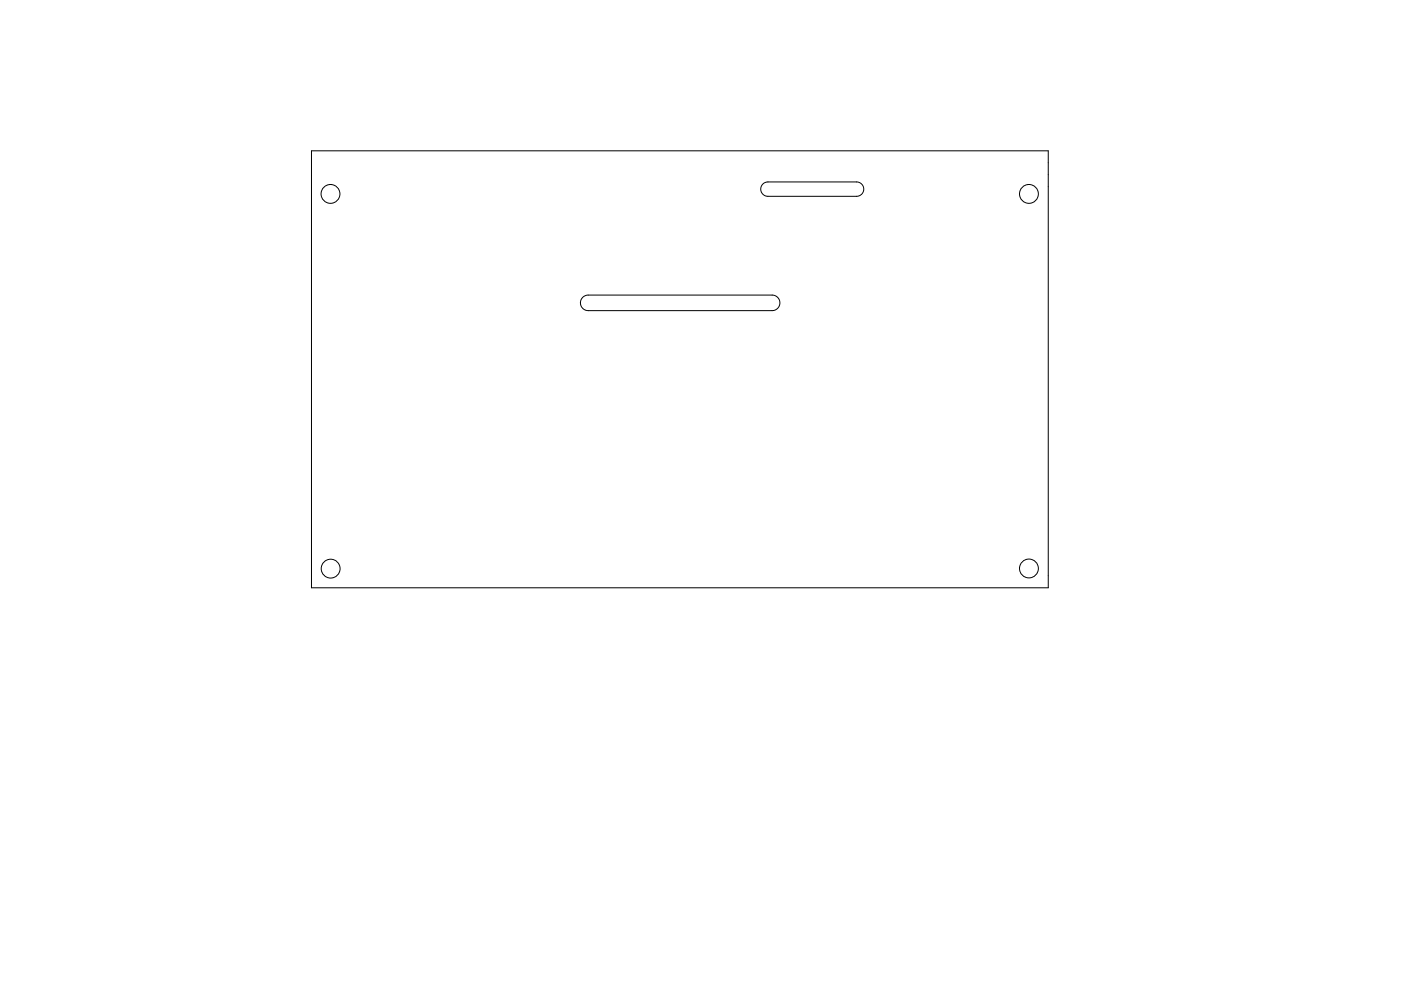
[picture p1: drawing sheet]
<svg xmlns="http://www.w3.org/2000/svg" width="297mm" height="210mm" viewBox="0 0 297 210" stroke-linecap="round" stroke-linejoin="round" font-family="sans-serif">
<g fill="none" stroke="#000" stroke-width=".21">
<path d="M66 32h156.2v92.7h-156.2zM161.7 39l.5-.3 .6-.1h18.8a1.52 1.52 0 0 1 1.5 1.5 1.52 1.52 0 0 1-1.5 1.6h-18.8a1.52 1.52 0 0 1-1.4-1 1.52 1.52 0 0 1 .3-1.7zM123.5 63.1l.5-.3 .7-.2h39a1.65 1.65 0 0 1 1.7 1.7 1.65 1.65 0 0 1-1.7 1.6h-39a1.65 1.65 0 0 1-1.5-1 1.65 1.65 0 0 1 .3-1.8z"/>
<circle cx="70.1" cy="41.1" r="2"/>
<circle cx="218.2" cy="41.1" r="2"/>
<circle cx="70.1" cy="120.6" r="2"/>
<circle cx="218.2" cy="120.6" r="2"/>
</g>
</svg>
